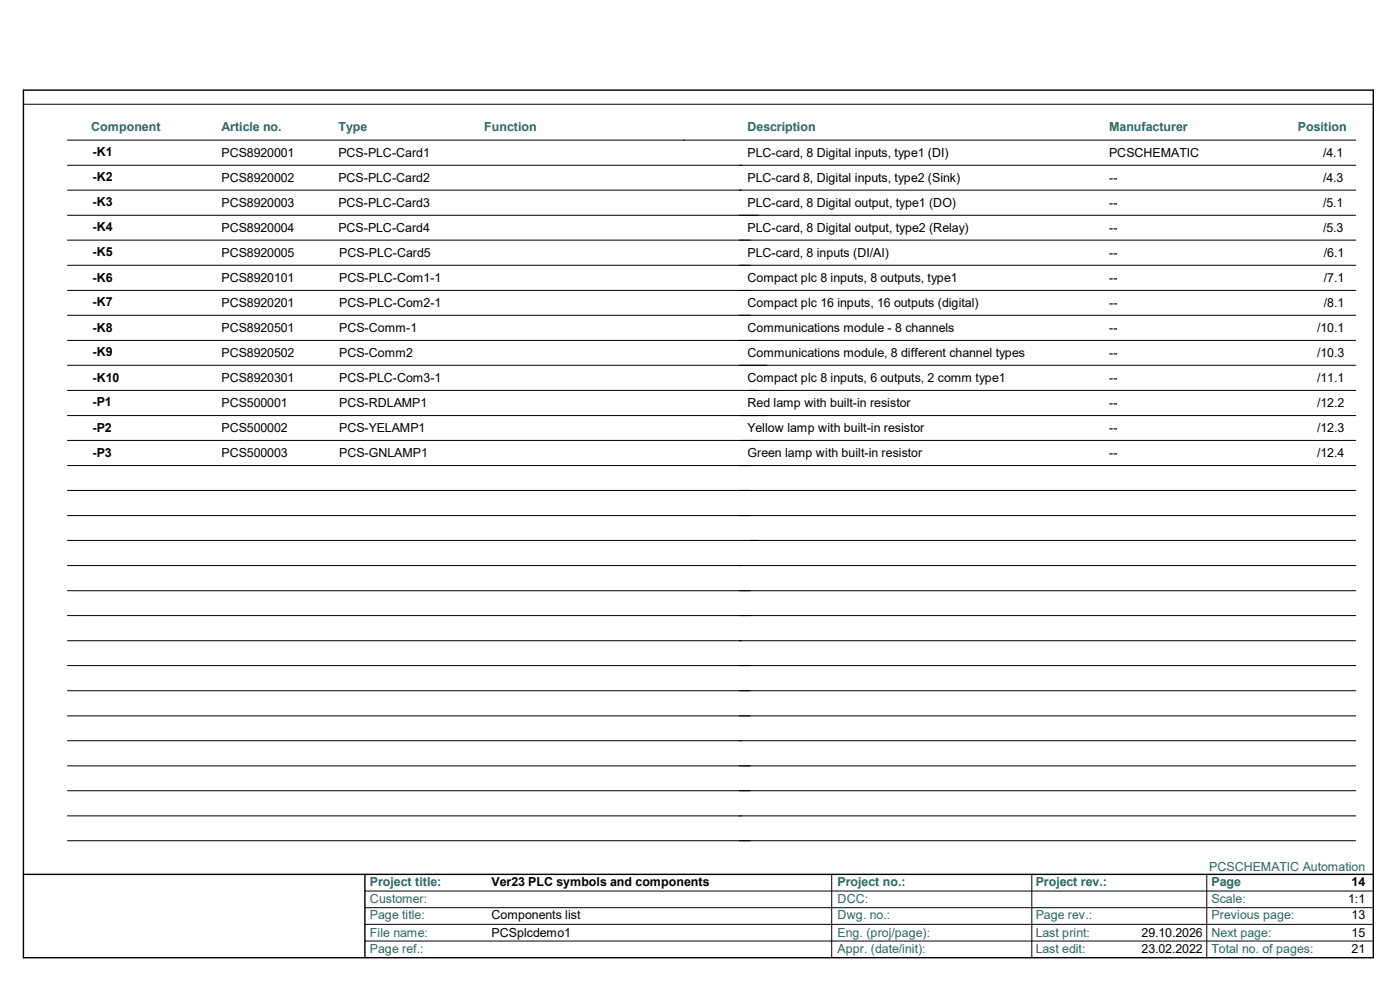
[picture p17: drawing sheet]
<svg xmlns="http://www.w3.org/2000/svg" width="420mm" height="297mm" viewBox="0 0 420 297" stroke-linecap="round" stroke-linejoin="round" font-family="sans-serif">
<defs><g id="words">
<g font-size="3.7" fill="#27675f">
<text x="27.3" y="39.4">Component</text>
<text x="66.5" y="39.4">Article no.</text>
<text x="101.5" y="39.4">Type</text>
<text x="145.3" y="39.4">Function</text>
<text x="224.3" y="39.4">Description</text>
<text x="332.7" y="39.4">Manufacturer</text>
<text x="389.4" y="39.4">Position</text>
<text x="362.8" y="260.9">PCSCHEMATIC Automation</text>
<text x="111" y="265.6">Project title:</text>
<text x="251.3" y="265.6">Project no.:</text>
<text x="310.7" y="265.6">Project rev.:</text>
<text x="363.5" y="265.6">Page</text>
<text x="111" y="270.7">Customer:</text>
<text x="111" y="275.5">Page title:</text>
<text x="251.3" y="275.5">Dwg. no.:</text>
<text x="251.3" y="270.7">DCC:</text>
<text x="310.7" y="275.5">Page rev.:</text>
<text x="363.5" y="275.5">Previous page:</text>
<text x="363.5" y="270.7">Scale:</text>
<text x="111" y="280.7">File name:</text>
<text x="251.3" y="280.7">Eng. (proj/page):</text>
<text x="310.7" y="280.7">Last print:</text>
<text x="363.5" y="280.7">Next page:</text>
<text x="111" y="285.5">Page ref.:</text>
<text x="251.3" y="285.5">Appr. (date/init):</text>
<text x="310.7" y="285.5">Last edit:</text>
<text x="363.5" y="285.5">Total no. of pages:</text>
</g>
<g font-size="3.7">
<text x="27.8" y="46.9">-K1</text>
<text x="66.5" y="47">PCS8920001</text>
<text x="101.5" y="47">PCS-PLC-Card1</text>
<text x="224.3" y="47">PLC-card, 8 Digital inputs, type1 (DI)</text>
<text x="332.7" y="47">PCSCHEMATIC</text>
<text x="396.9" y="47">/4.1</text>
<text x="27.8" y="54.3">-K2</text>
<text x="66.5" y="54.4">PCS8920002</text>
<text x="101.5" y="54.4">PCS-PLC-Card2</text>
<text x="224.3" y="54.4">PLC-card 8, Digital inputs, type2 (Sink)</text>
<text x="332.7" y="54.4">--</text>
<text x="396.9" y="54.4">/4.3</text>
<text x="27.8" y="61.9">-K3</text>
<text x="66.5" y="62">PCS8920003</text>
<text x="101.5" y="62">PCS-PLC-Card3</text>
<text x="224.3" y="62">PLC-card, 8 Digital output, type1 (DO)</text>
<text x="332.7" y="62">--</text>
<text x="396.9" y="62">/5.1</text>
<text x="27.8" y="69.3">-K4</text>
<text x="66.5" y="69.4">PCS8920004</text>
<text x="101.5" y="69.4">PCS-PLC-Card4</text>
<text x="224.3" y="69.4">PLC-card, 8 Digital output, type2 (Relay)</text>
<text x="332.7" y="69.4">--</text>
<text x="396.9" y="69.4">/5.3</text>
<text x="27.8" y="76.9">-K5</text>
<text x="66.5" y="77">PCS8920005</text>
<text x="101.8" y="77">PCS-PLC-Card5</text>
<text x="224.3" y="77">PLC-card, 8 inputs (DI/AI)</text>
<text x="332.7" y="77">--</text>
<text x="397.2" y="77">/6.1</text>
<text x="27.8" y="84.4">-K6</text>
<text x="66.5" y="84.5">PCS8920101</text>
<text x="101.8" y="84.5">PCS-PLC-Com1-1</text>
<text x="224.3" y="84.5">Compact plc 8 inputs, 8 outputs, type1</text>
<text x="332.7" y="84.5">--</text>
<text x="397.2" y="84.5">/7.1</text>
<text x="27.8" y="91.9">-K7</text>
<text x="66.5" y="91.9">PCS8920201</text>
<text x="101.8" y="91.9">PCS-PLC-Com2-1</text>
<text x="224.3" y="91.9">Compact plc 16 inputs, 16 outputs (digital)</text>
<text x="332.7" y="91.9">--</text>
<text x="397.2" y="91.9">/8.1</text>
<text x="27.8" y="99.4">-K8</text>
<text x="66.5" y="99.5">PCS8920501</text>
<text x="101.8" y="99.5">PCS-Comm-1</text>
<text x="224.3" y="99.5">Communications module - 8 channels</text>
<text x="332.7" y="99.5">--</text>
<text x="395.1" y="99.5">/10.1</text>
<text x="27.8" y="106.8">-K9</text>
<text x="66.5" y="106.9">PCS8920502</text>
<text x="101.8" y="106.9">PCS-Comm2</text>
<text x="224.3" y="106.9">Communications module, 8 different channel types</text>
<text x="332.7" y="106.9">--</text>
<text x="395.1" y="106.9">/10.3</text>
<text x="27.8" y="114.4">-K10</text>
<text x="66.5" y="114.5">PCS8920301</text>
<text x="101.8" y="114.5">PCS-PLC-Com3-1</text>
<text x="224.3" y="114.5">Compact plc 8 inputs, 6 outputs, 2 comm type1</text>
<text x="332.7" y="114.5">--</text>
<text x="395.1" y="114.5">/11.1</text>
<text x="27.8" y="121.8">-P1</text>
<text x="66.5" y="121.9">PCS500001</text>
<text x="101.8" y="121.9">PCS-RDLAMP1</text>
<text x="224.3" y="121.9">Red lamp with built-in resistor</text>
<text x="332.7" y="121.9">--</text>
<text x="395.1" y="121.9">/12.2</text>
<text x="27.8" y="129.4">-P2</text>
<text x="66.5" y="129.4">PCS500002</text>
<text x="101.8" y="129.4">PCS-YELAMP1</text>
<text x="224.3" y="129.4">Yellow lamp with built-in resistor</text>
<text x="332.7" y="129.4">--</text>
<text x="395.1" y="129.4">/12.3</text>
<text x="27.8" y="136.9">-P3</text>
<text x="66.5" y="137">PCS500003</text>
<text x="101.8" y="137">PCS-GNLAMP1</text>
<text x="224.3" y="137">Green lamp with built-in resistor</text>
<text x="332.7" y="137">--</text>
<text x="395.1" y="137">/12.4</text>
<text x="147.5" y="265.6">Ver23 PLC symbols and components</text>
<text x="405.5" y="265.6">14</text>
<text x="147.5" y="275.5">Components list</text>
<text x="404.5" y="270.7">1:1</text>
<text x="405.5" y="275.5">13</text>
<text x="147.5" y="280.7">PCSplcdemo1</text>
<text x="342.5" y="280.7">29.10.2026</text>
<text x="405.5" y="280.7">15</text>
<text x="342.5" y="285.5">23.02.2022</text>
<text x="405.5" y="285.5">21</text>
</g>
</g></defs>
<path d="M7 27h405v260h-405zM7 262h405M109.5 262v25" fill="none" stroke="#000" stroke-width=".42"/>
<g fill="none" stroke="#000" stroke-width=".3">
<path d="M7.3 31.2h404.7M20.2 42h386.5M20.2 49.5h386.5M20.2 57h386.5M20.2 64.5h386.5M20.2 72h386.5M20.2 79.5h386.5M20.2 87h386.5M20.2 94.5h386.5M20.2 102h386.5M20.2 109.5h386.5M20.2 117h386.5"/>
<path d="M20.2 124.5h386.5M20.2 132h386.5M20.2 139.5h386.5M20.2 147h386.5M20.2 154.5h386.5M20.2 162h386.5M20.2 169.5h386.5M20.2 177h386.5M20.2 184.5h386.5M20.2 192h386.5M20.2 199.5h386.5M20.2 207h386.5"/>
<path d="M20.2 214.5h386.5M20.2 222h386.5M20.2 229.5h386.5M20.2 237h386.5M20.2 244.5h386.5M20.2 252h386.5M109.5 272h302.2M109.5 277h302.2M109.5 267h302.5M249.5 262v25M309.5 262v25M362 262v25"/>
<path d="M109.5 282h302.2"/>
</g>
<use href="#words"/>
</svg>
